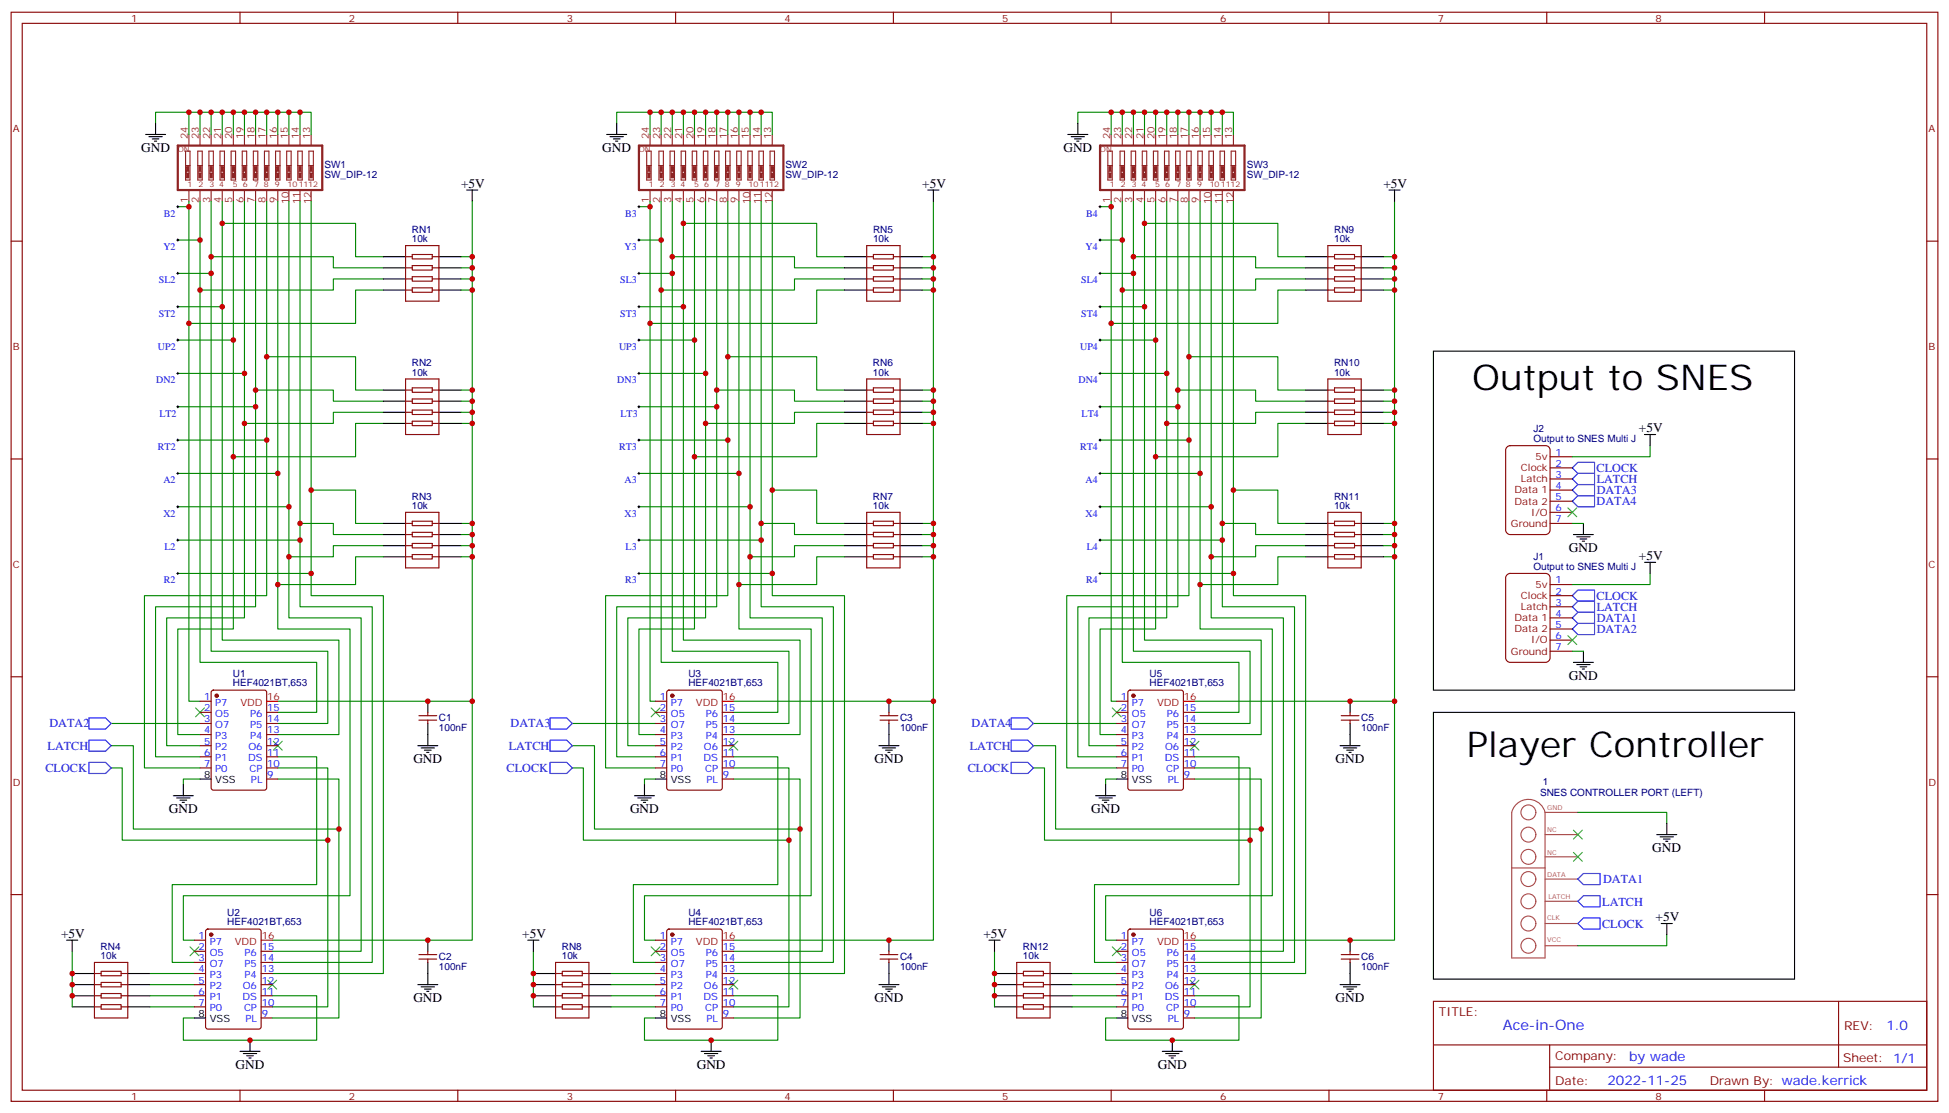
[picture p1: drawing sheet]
<svg xmlns="http://www.w3.org/2000/svg" width="619mm" height="353mm" viewBox="0 0 619 353" stroke-linecap="round" stroke-linejoin="round" font-family="sans-serif">
<defs><g id="words">
<g font-size="11.3">
<text x="467.4" y="123.8">Output to SNES</text>
<text x="465.7" y="240.2">Player Controller</text>
</g>
<text font-size="4.6" fill="#00f" x="477.2" y="326.9">Ace-in-One</text>
<g font-size="4.2">
<text x="44.8" y="48.3">GND</text>
<text x="191.2" y="48.3">GND</text>
<text x="337.6" y="48.3">GND</text>
<text x="146.4" y="59.6">+5V</text>
<text x="292.8" y="59.6">+5V</text>
<text x="439.2" y="59.6">+5V</text>
<text x="520.3" y="137.2">+5V</text>
<text x="498.1" y="175.3">GND</text>
<text x="520.3" y="177.8">+5V</text>
<text x="498.1" y="215.9">GND</text>
<text x="131.2" y="242.4">GND</text>
<text x="277.6" y="242.4">GND</text>
<text x="424" y="242.4">GND</text>
<text x="53.6" y="258.2">GND</text>
<text x="200" y="258.2">GND</text>
<text x="346.4" y="258.2">GND</text>
<text x="524.6" y="270.6">GND</text>
<text x="525.6" y="292.5">+5V</text>
<text x="19.4" y="297.7">+5V</text>
<text x="165.8" y="297.7">+5V</text>
<text x="312.2" y="297.7">+5V</text>
<text x="131.2" y="318.2">GND</text>
<text x="277.6" y="318.2">GND</text>
<text x="424" y="318.2">GND</text>
<text x="74.8" y="339.4">GND</text>
<text x="221.2" y="339.4">GND</text>
<text x="367.6" y="339.4">GND</text>
</g>
<g font-size="4.2" fill="#00f">
<text x="598.9" y="327.1">1.0</text>
<text x="517.3" y="336.7">by wade</text>
<text x="510.3" y="344.5">2022-11-25</text>
</g>
<g font-size="3.9" fill="#00f">
<text x="506.9" y="149.8">CLOCK</text>
<text x="506.9" y="153.4">LATCH</text>
<text x="506.9" y="160.3">DATA4</text>
<text x="506.9" y="156.8">DATA3</text>
<text x="506.9" y="190.4">CLOCK</text>
<text x="506.9" y="194">LATCH</text>
<text x="506.9" y="197.3">DATA1</text>
<text x="506.9" y="200.9">DATA2</text>
<text x="15.7" y="230.9">DATA2</text>
<text x="162.1" y="230.9">DATA3</text>
<text x="308.5" y="230.8">DATA4</text>
<text x="15.1" y="238">LATCH</text>
<text x="161.5" y="238">LATCH</text>
<text x="307.9" y="238">LATCH</text>
<text x="14.4" y="245">CLOCK</text>
<text x="160.8" y="245">CLOCK</text>
<text x="307.2" y="245">CLOCK</text>
<text x="509" y="280.4">DATA1</text>
<text x="508.7" y="287.5">LATCH</text>
<text x="508.7" y="294.5">CLOCK</text>
</g>
<g font-size="3.9" fill="#800">
<text x="456.8" y="322.4">TITLE:</text>
<text x="585.5" y="327.1">REV:</text>
<text x="493.8" y="336.6">Company:</text>
<text x="585.1" y="337.3">Sheet: 1/1</text>
<text x="493.8" y="344.3">Date:</text>
<text x="542.8" y="344.4">Drawn By: wade.kerrick</text>
</g>
<g font-size="3.2" fill="#800">
<text x="41.6" y="6.9">1</text>
<text x="110.8" y="6.9">2</text>
<text x="179.9" y="6.9">3</text>
<text x="249.1" y="6.9">4</text>
<text x="318.2" y="6.9">5</text>
<text x="387.3" y="6.9">6</text>
<text x="456.5" y="6.9">7</text>
<text x="525.6" y="6.9">8</text>
<text x="4.1" y="42">A</text>
<text x="612.2" y="42">A</text>
<text x="4.1" y="111.1">B</text>
<text x="612.2" y="111.1">B</text>
<text x="482.9" y="149.6">Clock</text>
<text x="487.5" y="146">5v</text>
<text x="482.8" y="153.1">Latch</text>
<text x="480.8" y="156.6">Data 1</text>
<text x="480.8" y="160.2">Data 2</text>
<text x="479.7" y="167.2">Ground</text>
<text x="486.1" y="163.7">I/O</text>
<text x="4.1" y="180.3">C</text>
<text x="612.2" y="180.3">C</text>
<text x="482.9" y="190.1">Clock</text>
<text x="487.5" y="186.6">5v</text>
<text x="480.8" y="197.2">Data 1</text>
<text x="482.8" y="193.7">Latch</text>
<text x="480.8" y="200.7">Data 2</text>
<text x="479.7" y="207.8">Ground</text>
<text x="486.1" y="204.3">I/O</text>
<text x="4.1" y="249.4">D</text>
<text x="612.2" y="249.4">D</text>
<text x="41.6" y="349.1">1</text>
<text x="110.8" y="349.1">2</text>
<text x="179.9" y="349.1">3</text>
<text x="249.1" y="349.1">4</text>
<text x="318.2" y="349.1">5</text>
<text x="387.3" y="349.1">6</text>
<text x="456.5" y="349.1">7</text>
<text x="525.6" y="349.1">8</text>
</g>
<g font-size="3.2" fill="#8d2323">
<text x="59.6" y="44.1" transform="rotate(-90 59.6 44.1)">24</text>
<text x="63.1" y="44.1" transform="rotate(-90 63.1 44.1)">23</text>
<text x="66.7" y="44.1" transform="rotate(-90 66.7 44.1)">22</text>
<text x="70.2" y="44.1" transform="rotate(-90 70.2 44.1)">21</text>
<text x="73.7" y="44.1" transform="rotate(-90 73.7 44.1)">20</text>
<text x="77.3" y="44.1" transform="rotate(-90 77.3 44.1)">19</text>
<text x="80.8" y="44.1" transform="rotate(-90 80.8 44.1)">18</text>
<text x="84.3" y="44.1" transform="rotate(-90 84.3 44.1)">17</text>
<text x="87.8" y="44.1" transform="rotate(-90 87.8 44.1)">16</text>
<text x="91.4" y="44.1" transform="rotate(-90 91.4 44.1)">15</text>
<text x="94.9" y="44.1" transform="rotate(-90 94.9 44.1)">14</text>
<text x="98.4" y="44.1" transform="rotate(-90 98.4 44.1)">13</text>
<text x="206" y="44.1" transform="rotate(-90 206 44.1)">24</text>
<text x="209.5" y="44.1" transform="rotate(-90 209.5 44.1)">23</text>
<text x="213.1" y="44.1" transform="rotate(-90 213.1 44.1)">22</text>
<text x="216.6" y="44.1" transform="rotate(-90 216.6 44.1)">21</text>
<text x="220.1" y="44.1" transform="rotate(-90 220.1 44.1)">20</text>
<text x="223.7" y="44.1" transform="rotate(-90 223.7 44.1)">19</text>
<text x="227.2" y="44.1" transform="rotate(-90 227.2 44.1)">18</text>
<text x="230.7" y="44.1" transform="rotate(-90 230.7 44.1)">17</text>
<text x="234.2" y="44.1" transform="rotate(-90 234.2 44.1)">16</text>
<text x="237.8" y="44.1" transform="rotate(-90 237.8 44.1)">15</text>
<text x="241.3" y="44.1" transform="rotate(-90 241.3 44.1)">14</text>
<text x="244.8" y="44.1" transform="rotate(-90 244.8 44.1)">13</text>
<text x="352.4" y="44.1" transform="rotate(-90 352.4 44.1)">24</text>
<text x="356" y="44.1" transform="rotate(-90 356 44.1)">23</text>
<text x="359.5" y="44.1" transform="rotate(-90 359.5 44.1)">22</text>
<text x="363" y="44.1" transform="rotate(-90 363 44.1)">21</text>
<text x="366.5" y="44.1" transform="rotate(-90 366.5 44.1)">20</text>
<text x="370.1" y="44.1" transform="rotate(-90 370.1 44.1)">19</text>
<text x="373.6" y="44.1" transform="rotate(-90 373.6 44.1)">18</text>
<text x="377.1" y="44.1" transform="rotate(-90 377.1 44.1)">17</text>
<text x="380.6" y="44.1" transform="rotate(-90 380.6 44.1)">16</text>
<text x="384.2" y="44.1" transform="rotate(-90 384.2 44.1)">15</text>
<text x="387.7" y="44.1" transform="rotate(-90 387.7 44.1)">14</text>
<text x="391.2" y="44.1" transform="rotate(-90 391.2 44.1)">13</text>
<text x="59.6" y="64.5" transform="rotate(-90 59.6 64.5)">1</text>
<text x="63.1" y="64.5" transform="rotate(-90 63.1 64.5)">2</text>
<text x="66.7" y="64.5" transform="rotate(-90 66.7 64.5)">3</text>
<text x="70.2" y="64.5" transform="rotate(-90 70.2 64.5)">4</text>
<text x="73.7" y="64.5" transform="rotate(-90 73.7 64.5)">5</text>
<text x="77.3" y="64.5" transform="rotate(-90 77.3 64.5)">6</text>
<text x="80.8" y="64.5" transform="rotate(-90 80.8 64.5)">7</text>
<text x="84.3" y="64.5" transform="rotate(-90 84.3 64.5)">8</text>
<text x="87.8" y="64.5" transform="rotate(-90 87.8 64.5)">9</text>
<text x="91.7" y="64.7" transform="rotate(-90 91.7 64.7)">10</text>
<text x="95.2" y="64.7" transform="rotate(-90 95.2 64.7)">11</text>
<text x="98.8" y="64.7" transform="rotate(-90 98.8 64.7)">12</text>
<text x="206" y="64.5" transform="rotate(-90 206 64.5)">1</text>
<text x="209.5" y="64.5" transform="rotate(-90 209.5 64.5)">2</text>
<text x="213.1" y="64.5" transform="rotate(-90 213.1 64.5)">3</text>
<text x="216.6" y="64.5" transform="rotate(-90 216.6 64.5)">4</text>
<text x="220.1" y="64.5" transform="rotate(-90 220.1 64.5)">5</text>
<text x="223.7" y="64.5" transform="rotate(-90 223.7 64.5)">6</text>
<text x="227.2" y="64.5" transform="rotate(-90 227.2 64.5)">7</text>
<text x="230.7" y="64.5" transform="rotate(-90 230.7 64.5)">8</text>
<text x="234.2" y="64.5" transform="rotate(-90 234.2 64.5)">9</text>
<text x="238.1" y="64.7" transform="rotate(-90 238.1 64.7)">10</text>
<text x="241.7" y="64.7" transform="rotate(-90 241.7 64.7)">11</text>
<text x="245.2" y="64.7" transform="rotate(-90 245.2 64.7)">12</text>
<text x="352.4" y="64.5" transform="rotate(-90 352.4 64.5)">1</text>
<text x="356" y="64.5" transform="rotate(-90 356 64.5)">2</text>
<text x="359.5" y="64.5" transform="rotate(-90 359.5 64.5)">3</text>
<text x="363" y="64.5" transform="rotate(-90 363 64.5)">4</text>
<text x="366.5" y="64.5" transform="rotate(-90 366.5 64.5)">5</text>
<text x="370.1" y="64.5" transform="rotate(-90 370.1 64.5)">6</text>
<text x="373.6" y="64.5" transform="rotate(-90 373.6 64.5)">7</text>
<text x="377.1" y="64.5" transform="rotate(-90 377.1 64.5)">8</text>
<text x="380.6" y="64.5" transform="rotate(-90 380.6 64.5)">9</text>
<text x="384.5" y="64.7" transform="rotate(-90 384.5 64.7)">10</text>
<text x="388.1" y="64.7" transform="rotate(-90 388.1 64.7)">11</text>
<text x="391.6" y="64.7" transform="rotate(-90 391.6 64.7)">12</text>
</g>
<g font-size="3.2" fill="#000080">
<text x="103" y="53.4">SW1</text>
<text x="249.4" y="53.4">SW2</text>
<text x="395.8" y="53.4">SW3</text>
<text x="103" y="56.4">SW_DIP-12</text>
<text x="249.4" y="56.4">SW_DIP-12</text>
<text x="395.8" y="56.4">SW_DIP-12</text>
<text x="130.8" y="76.9">10k</text>
<text x="130.8" y="74">RN1</text>
<text x="277.2" y="76.9">10k</text>
<text x="277.2" y="74">RN5</text>
<text x="423.6" y="76.9">10k</text>
<text x="423.6" y="74">RN9</text>
<text x="130.7" y="119.2">10k</text>
<text x="130.7" y="116.3">RN2</text>
<text x="277.1" y="119.2">10k</text>
<text x="277.1" y="116.3">RN6</text>
<text x="423.5" y="119.2">10k</text>
<text x="423.5" y="116.3">RN10</text>
<text x="486.8" y="137.1">J2</text>
<text x="486.8" y="140.2">Output to SNES Multi J</text>
<text x="130.7" y="161.6">10k</text>
<text x="130.7" y="158.6">RN3</text>
<text x="277.1" y="161.6">10k</text>
<text x="277.1" y="158.6">RN7</text>
<text x="423.5" y="161.6">10k</text>
<text x="423.5" y="158.6">RN11</text>
<text x="486.8" y="177.6">J1</text>
<text x="486.8" y="180.8">Output to SNES Multi J</text>
<text x="73.9" y="215">U1</text>
<text x="218.6" y="215">U3</text>
<text x="365" y="215">U5</text>
<text x="73.9" y="217.9">HEF4021BT,653</text>
<text x="218.6" y="217.9">HEF4021BT,653</text>
<text x="365" y="217.9">HEF4021BT,653</text>
<text x="139.3" y="232.1">100nF</text>
<text x="139.3" y="229">C1</text>
<text x="285.7" y="232.1">100nF</text>
<text x="285.7" y="229">C3</text>
<text x="432.1" y="232.1">100nF</text>
<text x="432.1" y="229">C5</text>
<text x="489.9" y="249.3">1</text>
<text x="488.9" y="252.7">SNES CONTROLLER PORT (LEFT)</text>
<text x="72.2" y="293.7">HEF4021BT,653</text>
<text x="72.2" y="290.8">U2</text>
<text x="218.6" y="293.7">HEF4021BT,653</text>
<text x="218.6" y="290.8">U4</text>
<text x="365" y="293.7">HEF4021BT,653</text>
<text x="365" y="290.8">U6</text>
<text x="32" y="304.4">10k</text>
<text x="32" y="301.5">RN4</text>
<text x="139.4" y="304.8">C2</text>
<text x="178.4" y="304.4">10k</text>
<text x="178.4" y="301.5">RN8</text>
<text x="285.7" y="304.8">C4</text>
<text x="324.8" y="304.4">10k</text>
<text x="324.8" y="301.5">RN12</text>
<text x="432.1" y="304.8">C6</text>
<text x="139.3" y="308">100nF</text>
<text x="285.7" y="308">100nF</text>
<text x="432.1" y="308">100nF</text>
</g>
<g font-size="3.2" fill="#00f">
<text x="52.1" y="68.7">B2</text>
<text x="198.5" y="68.7">B3</text>
<text x="344.9" y="68.7">B4</text>
<text x="51.9" y="79.3">Y2</text>
<text x="198.3" y="79.3">Y3</text>
<text x="344.7" y="79.3">Y4</text>
<text x="50.5" y="89.9">SL2</text>
<text x="196.9" y="89.9">SL3</text>
<text x="343.3" y="89.9">SL4</text>
<text x="50.5" y="100.5">ST2</text>
<text x="196.9" y="100.5">ST3</text>
<text x="343.3" y="100.5">ST4</text>
<text x="50.1" y="111.1">UP2</text>
<text x="196.5" y="111.1">UP3</text>
<text x="342.9" y="111.1">UP4</text>
<text x="49.6" y="121.6">DN2</text>
<text x="196" y="121.6">DN3</text>
<text x="342.4" y="121.6">DN4</text>
<text x="50.6" y="132.2">LT2</text>
<text x="197" y="132.2">LT3</text>
<text x="343.4" y="132.2">LT4</text>
<text x="50.1" y="142.8">RT2</text>
<text x="196.5" y="142.8">RT3</text>
<text x="342.9" y="142.8">RT4</text>
<text x="493.9" y="144.6">1</text>
<text x="493.9" y="148.2">2</text>
<text x="51.9" y="153.4">A2</text>
<text x="198.3" y="153.4">A3</text>
<text x="344.7" y="153.4">A4</text>
<text x="493.9" y="151.7">3</text>
<text x="493.9" y="155.2">4</text>
<text x="493.9" y="158.7">5</text>
<text x="51.9" y="164">X2</text>
<text x="198.3" y="164">X3</text>
<text x="344.7" y="164">X4</text>
<text x="493.9" y="165.8">7</text>
<text x="493.9" y="162.3">6</text>
<text x="52.2" y="174.6">L2</text>
<text x="198.6" y="174.6">L3</text>
<text x="345" y="174.6">L4</text>
<text x="52.1" y="185.1">R2</text>
<text x="198.5" y="185.1">R3</text>
<text x="344.9" y="185.1">R4</text>
<text x="493.9" y="185.2">1</text>
<text x="493.9" y="188.7">2</text>
<text x="493.9" y="192.3">3</text>
<text x="493.9" y="195.8">4</text>
<text x="493.9" y="199.3">5</text>
<text x="493.9" y="202.8">6</text>
<text x="493.9" y="206.4">7</text>
<text x="64.8" y="222.2">1</text>
<text x="64.8" y="225.8">2</text>
<text x="68.3" y="224">P7</text>
<text x="68.3" y="227.5">O5</text>
<text x="79.4" y="227.5">P6</text>
<text x="84.8" y="225.8">15</text>
<text x="209.5" y="222.2">1</text>
<text x="209.5" y="225.8">2</text>
<text x="213" y="224">P7</text>
<text x="213" y="227.5">O5</text>
<text x="224.1" y="227.5">P6</text>
<text x="229.5" y="225.8">15</text>
<text x="355.9" y="222.2">1</text>
<text x="355.9" y="225.8">2</text>
<text x="359.4" y="224">P7</text>
<text x="359.4" y="227.5">O5</text>
<text x="370.5" y="227.5">P6</text>
<text x="375.9" y="225.8">15</text>
<text x="64.8" y="229.3">3</text>
<text x="64.8" y="232.8">4</text>
<text x="68.3" y="231.1">O7</text>
<text x="79.4" y="231.1">P5</text>
<text x="84.8" y="232.8">13</text>
<text x="84.8" y="229.3">14</text>
<text x="209.5" y="229.3">3</text>
<text x="209.5" y="232.8">4</text>
<text x="213" y="231.1">O7</text>
<text x="224.1" y="231.1">P5</text>
<text x="229.5" y="232.8">13</text>
<text x="229.5" y="229.3">14</text>
<text x="355.9" y="229.3">3</text>
<text x="355.9" y="232.8">4</text>
<text x="359.4" y="231.1">O7</text>
<text x="370.5" y="231.1">P5</text>
<text x="375.9" y="232.8">13</text>
<text x="375.9" y="229.3">14</text>
<text x="64.8" y="236.4">5</text>
<text x="64.8" y="239.9">6</text>
<text x="68.3" y="234.6">P3</text>
<text x="68.3" y="238.1">P2</text>
<text x="78.8" y="238.1">O6</text>
<text x="79.4" y="234.6">P4</text>
<text x="84.8" y="239.9">11</text>
<text x="84.8" y="236.4">12</text>
<text x="209.5" y="236.4">5</text>
<text x="209.5" y="239.9">6</text>
<text x="213" y="234.6">P3</text>
<text x="213" y="238.1">P2</text>
<text x="223.5" y="238.1">O6</text>
<text x="224.1" y="234.6">P4</text>
<text x="229.5" y="239.9">11</text>
<text x="229.5" y="236.4">12</text>
<text x="355.9" y="236.4">5</text>
<text x="355.9" y="239.9">6</text>
<text x="359.4" y="234.6">P3</text>
<text x="359.4" y="238.1">P2</text>
<text x="369.9" y="238.1">O6</text>
<text x="370.5" y="234.6">P4</text>
<text x="375.9" y="239.9">11</text>
<text x="375.9" y="236.4">12</text>
<text x="64.8" y="243.4">7</text>
<text x="68.3" y="241.7">P1</text>
<text x="68.3" y="245.2">P0</text>
<text x="78.7" y="241.7">DS</text>
<text x="79.2" y="245.2">CP</text>
<text x="84.8" y="243.4">10</text>
<text x="209.5" y="243.4">7</text>
<text x="213" y="241.7">P1</text>
<text x="213" y="245.2">P0</text>
<text x="223.4" y="241.7">DS</text>
<text x="223.9" y="245.2">CP</text>
<text x="229.5" y="243.4">10</text>
<text x="355.9" y="243.4">7</text>
<text x="359.4" y="241.7">P1</text>
<text x="359.4" y="245.2">P0</text>
<text x="369.8" y="241.7">DS</text>
<text x="370.3" y="245.2">CP</text>
<text x="375.9" y="243.4">10</text>
<text x="79.7" y="248.7">PL</text>
<text x="84.8" y="246.9">9</text>
<text x="224.3" y="248.7">PL</text>
<text x="229.5" y="246.9">9</text>
<text x="370.7" y="248.7">PL</text>
<text x="375.9" y="246.9">9</text>
<text x="63.1" y="298.1">1</text>
<text x="66.6" y="299.9">P7</text>
<text x="209.5" y="298.1">1</text>
<text x="213" y="299.9">P7</text>
<text x="355.9" y="298.1">1</text>
<text x="359.4" y="299.9">P7</text>
<text x="63.1" y="301.6">2</text>
<text x="63.1" y="305.2">3</text>
<text x="66.6" y="303.4">O5</text>
<text x="77.7" y="303.4">P6</text>
<text x="83.1" y="305.2">14</text>
<text x="83.1" y="301.6">15</text>
<text x="209.5" y="301.6">2</text>
<text x="209.5" y="305.2">3</text>
<text x="213" y="303.4">O5</text>
<text x="224.1" y="303.4">P6</text>
<text x="229.5" y="305.2">14</text>
<text x="229.5" y="301.6">15</text>
<text x="355.9" y="301.6">2</text>
<text x="355.9" y="305.2">3</text>
<text x="359.4" y="303.4">O5</text>
<text x="370.5" y="303.4">P6</text>
<text x="375.9" y="305.2">14</text>
<text x="375.9" y="301.6">15</text>
<text x="63.1" y="308.7">4</text>
<text x="66.6" y="306.9">O7</text>
<text x="66.6" y="310.4">P3</text>
<text x="77.7" y="310.4">P4</text>
<text x="77.7" y="306.9">P5</text>
<text x="83.1" y="308.7">13</text>
<text x="209.5" y="308.7">4</text>
<text x="213" y="306.9">O7</text>
<text x="213" y="310.4">P3</text>
<text x="224.1" y="310.4">P4</text>
<text x="224.1" y="306.9">P5</text>
<text x="229.5" y="308.7">13</text>
<text x="355.9" y="308.7">4</text>
<text x="359.4" y="306.9">O7</text>
<text x="359.4" y="310.4">P3</text>
<text x="370.5" y="310.4">P4</text>
<text x="370.5" y="306.9">P5</text>
<text x="375.9" y="308.7">13</text>
<text x="63.1" y="312.2">5</text>
<text x="63.1" y="315.7">6</text>
<text x="66.6" y="314">P2</text>
<text x="66.6" y="317.5">P1</text>
<text x="77" y="317.5">DS</text>
<text x="77.1" y="314">O6</text>
<text x="83.1" y="315.7">11</text>
<text x="83.1" y="312.2">12</text>
<text x="209.5" y="312.2">5</text>
<text x="209.5" y="315.7">6</text>
<text x="213" y="314">P2</text>
<text x="213" y="317.5">P1</text>
<text x="223.4" y="317.5">DS</text>
<text x="223.5" y="314">O6</text>
<text x="229.5" y="315.7">11</text>
<text x="229.5" y="312.2">12</text>
<text x="355.9" y="312.2">5</text>
<text x="355.9" y="315.7">6</text>
<text x="359.4" y="314">P2</text>
<text x="359.4" y="317.5">P1</text>
<text x="369.8" y="317.5">DS</text>
<text x="369.9" y="314">O6</text>
<text x="375.9" y="315.7">11</text>
<text x="375.9" y="312.2">12</text>
<text x="63.1" y="319.3">7</text>
<text x="66.6" y="321">P0</text>
<text x="77.5" y="321">CP</text>
<text x="83.1" y="322.8">9</text>
<text x="83.1" y="319.3">10</text>
<text x="209.5" y="319.3">7</text>
<text x="213" y="321">P0</text>
<text x="223.9" y="321">CP</text>
<text x="229.5" y="322.8">9</text>
<text x="229.5" y="319.3">10</text>
<text x="355.9" y="319.3">7</text>
<text x="359.4" y="321">P0</text>
<text x="370.3" y="321">CP</text>
<text x="375.9" y="322.8">9</text>
<text x="375.9" y="319.3">10</text>
<text x="77.9" y="324.6">PL</text>
<text x="224.3" y="324.6">PL</text>
<text x="370.7" y="324.6">PL</text>
</g>
<g font-size="3.2" fill="#f00">
<text x="76.3" y="224">VDD</text>
<text x="84.8" y="222.2">16</text>
<text x="220.9" y="224">VDD</text>
<text x="229.5" y="222.2">16</text>
<text x="367.3" y="224">VDD</text>
<text x="375.9" y="222.2">16</text>
<text x="74.5" y="299.9">VDD</text>
<text x="83.1" y="298.1">16</text>
<text x="220.9" y="299.9">VDD</text>
<text x="229.5" y="298.1">16</text>
<text x="367.3" y="299.9">VDD</text>
<text x="375.9" y="298.1">16</text>
</g>
<g font-size="3.2">
<text x="64.8" y="246.9">8</text>
<text x="68.3" y="248.7">VSS</text>
<text x="209.5" y="246.9">8</text>
<text x="213" y="248.7">VSS</text>
<text x="355.9" y="246.9">8</text>
<text x="359.4" y="248.7">VSS</text>
<text x="63.1" y="322.8">8</text>
<text x="209.5" y="322.8">8</text>
<text x="355.9" y="322.8">8</text>
<text x="66.6" y="324.6">VSS</text>
<text x="213" y="324.6">VSS</text>
<text x="359.4" y="324.6">VSS</text>
</g>
<g font-size="2.5" fill="#8d2323">
<text x="56.4" y="48.4">ON</text>
<text x="202.8" y="48.4">ON</text>
<text x="349.2" y="48.4">ON</text>
<text x="59.6" y="59.3">1</text>
<text x="63" y="59.3">2</text>
<text x="66.6" y="59.3">3</text>
<text x="69.6" y="59.3">4</text>
<text x="74" y="59.3">5</text>
<text x="77.1" y="59.3">6</text>
<text x="80.7" y="59.3">7</text>
<text x="83.7" y="59.3">8</text>
<text x="87.2" y="59.3">9</text>
<text x="91.3" y="59.3">101112</text>
<text x="206" y="59.3">1</text>
<text x="209.4" y="59.3">2</text>
<text x="213" y="59.3">3</text>
<text x="216" y="59.3">4</text>
<text x="220.4" y="59.3">5</text>
<text x="223.5" y="59.3">6</text>
<text x="227.1" y="59.3">7</text>
<text x="230.1" y="59.3">8</text>
<text x="233.6" y="59.3">9</text>
<text x="237.7" y="59.3">101112</text>
<text x="352.4" y="59.3">1</text>
<text x="355.8" y="59.3">2</text>
<text x="359.4" y="59.3">3</text>
<text x="362.4" y="59.3">4</text>
<text x="366.8" y="59.3">5</text>
<text x="369.9" y="59.3">6</text>
<text x="373.5" y="59.3">7</text>
<text x="376.5" y="59.3">8</text>
<text x="380.1" y="59.3">9</text>
<text x="384.1" y="59.3">101112</text>
</g>
<g font-size="2.1" fill="#a54b4b">
<text x="491.2" y="257.2">GND</text>
<text x="491.2" y="264.2">NC</text>
<text x="491.2" y="271.3">NC</text>
<text x="491.2" y="278.3">DATA</text>
<text x="491.6" y="285.4">LATCH</text>
<text x="491.2" y="292.1">CLK</text>
<text x="491.2" y="299.2">VCC</text>
</g>
</g></defs>
<g fill="none" stroke="#870000" stroke-width=".35">
<path d="M3.5 3.9h611.7v345.7h-611.7zM7.1 7.4h604.6v338.7h-604.6zM76.2 3.9v3.5M145.3 3.9v3.5M214.5 3.9v3.5M283.6 3.9v3.5M352.8 3.9v3.5M421.9 3.9v3.5M491.1 3.9v3.5M560.2 3.9v3.5M3.5 76.6h3.6M128.8 78h10.5v17.6h-10.5z"/>
<path d="M275.2 78h10.6v17.6h-10.6zM421.6 78h10.6v17.6h-10.6zM611.7 76.6h3.5M128.8 92.1h2.1M128.8 81.5h2.1M128.8 88.5h2.1M128.8 85h2.1M130.9 80.8h6.3v1.4h-6.3zM130.9 84.3h6.3v1.4h-6.3zM130.9 87.8h6.3v1.5h-6.3zM130.9 91.4h6.3v1.4h-6.3zM137.2 92.1h2.1"/>
<path d="M137.2 81.5h2.1M137.2 88.5h2.1M137.2 85h2.1M275.2 92.1h2.1M275.2 81.5h2.1M275.2 88.5h2.1M275.2 85h2.1M277.3 80.8h6.3v1.4h-6.3zM277.3 84.3h6.3v1.4h-6.3zM277.3 87.8h6.3v1.5h-6.3zM277.3 91.4h6.3v1.4h-6.3zM283.6 92.1h2.2"/>
<path d="M283.6 81.5h2.2M283.6 88.5h2.2M283.6 85h2.2M421.6 92.1h2.1M421.6 81.5h2.1M421.6 88.5h2.1M421.6 85h2.1M423.7 80.8h6.3v1.4h-6.3zM423.7 84.3h6.3v1.4h-6.3zM423.7 87.8h6.3v1.5h-6.3zM423.7 91.4h6.3v1.4h-6.3zM430 92.1h2.2"/>
<path d="M430 81.5h2.2M430 88.5h2.2M430 85h2.2M128.8 120.3h10.5v17.6h-10.5zM128.8 134.4h2.1M128.8 123.8h2.1M128.8 130.9h2.1M128.8 127.4h2.1M130.9 123.1h6.3v1.4h-6.3zM130.9 126.6h6.3v1.5h-6.3zM130.9 130.2h6.3v1.4h-6.3zM130.9 133.7h6.3v1.4h-6.3z"/>
<path d="M137.2 134.4h2.1M137.2 123.8h2.1M137.2 130.9h2.1M137.2 127.4h2.1M275.2 134.4h2.1M275.2 123.8h2.1M275.2 130.9h2.1M275.2 120.3h10.6v17.6h-10.6zM275.2 127.4h2.1M277.3 123.1h6.3v1.4h-6.3zM277.3 126.6h6.3v1.5h-6.3zM277.3 130.2h6.3v1.4h-6.3z"/>
<path d="M277.3 133.7h6.3v1.4h-6.3zM283.6 134.4h2.2M283.6 123.8h2.2M283.6 130.9h2.2M283.6 127.4h2.2M421.6 134.4h2.1M421.6 123.8h2.1M421.6 130.9h2.1M421.6 120.3h10.6v17.6h-10.6zM421.6 127.4h2.1M423.7 123.1h6.3v1.4h-6.3zM423.7 126.6h6.3v1.5h-6.3z"/>
<path d="M423.7 130.2h6.3v1.4h-6.3zM423.7 133.7h6.3v1.4h-6.3zM430 134.4h2.2M430 123.8h2.2M430 130.9h2.2M430 127.4h2.2M3.5 145.7h3.6M478.3 142l1.1-.5h11.3a1.41 1.41 0 0 1 1.4 1.4v25.4a1.51 1.51 0 0 1-1.4 1.4h-11.3a1.51 1.51 0 0 1-1.4-1.4v-25.4zM492.1 145h7.1M492.1 148.5h7.1M492.1 152h7.1M492.1 155.6h7.1"/>
<path d="M492.1 159.1h7.1M611.7 145.7h3.5M128.8 166.2h2.1M128.8 162.6h10.5v17.7h-10.5zM128.8 176.7h2.1M128.8 173.2h2.1M128.8 169.7h2.1M130.9 165.5h6.3v1.4h-6.3zM130.9 169h6.3v1.4h-6.3zM130.9 172.5h6.3v1.4h-6.3zM130.9 176h6.3v1.4h-6.3zM137.2 166.2h2.1"/>
<path d="M137.2 176.7h2.1M137.2 173.2h2.1M137.2 169.7h2.1M275.2 166.2h2.1M275.2 162.6h10.6v17.7h-10.6zM275.2 176.7h2.1M275.2 173.2h2.1M275.2 169.7h2.1M277.3 165.5h6.3v1.4h-6.3zM277.3 169h6.3v1.4h-6.3zM277.3 172.5h6.3v1.4h-6.3zM277.3 176h6.3v1.4h-6.3z"/>
<path d="M283.6 166.2h2.2M283.6 176.7h2.2M283.6 173.2h2.2M283.6 169.7h2.2M421.6 166.2h2.1M421.6 162.6h10.6v17.7h-10.6zM421.6 176.7h2.1M421.6 173.2h2.1M421.6 169.7h2.1M423.7 165.5h6.3v1.4h-6.3zM423.7 169h6.3v1.4h-6.3zM423.7 172.5h6.3v1.4h-6.3z"/>
<path d="M423.7 176h6.3v1.4h-6.3zM430 166.2h2.2M430 176.7h2.2M430 173.2h2.2M430 169.7h2.2M492.1 166.2h7.1M492.1 162.6h7.1M478.3 182.6l1.1-.6h11.3a1.41 1.41 0 0 1 1.4 1.4v25.4a1.51 1.51 0 0 1-1.4 1.5h-11.3a1.51 1.51 0 0 1-1.4-1.5v-25.4zM492.1 185.6h7.1M492.1 189.1h7.1M492.1 192.6h7.1M492.1 196.1h7.1"/>
<path d="M492.1 199.7h7.1M3.5 214.8h3.6M67.3 219.3l.4-.2h16.3l.6 .4 .1 30.6-.5 .7h-16.5l-.6-.4-.1-30.6zM211.9 219.3l.5-.2h16.2l.7 .4v30.6l-.5 .7h-16.4l-.7-.4v-30.6zM358.3 219.3l.5-.2h16.2l.7 .4v30.6l-.5 .7h-16.4l-.7-.4v-30.6zM492.1 206.7h7.1M492.1 203.2h7.1M611.7 214.8h3.5M63.5 222.6h3.5M63.5 226.1h3.5M63.5 229.7h3.5M63.5 233.2h3.5"/>
<path d="M63.5 236.7h3.5M84.7 226.1h3.5M84.7 229.7h3.5M84.7 233.2h3.5M84.7 236.7h3.5M133 228.6h5.6M133 227.2h5.6M135.8 226.1v1.1M135.8 228.6v1.1M208.1 222.6h3.6M208.1 226.1h3.6M208.1 229.7h3.6"/>
<path d="M208.1 233.2h3.6M208.1 236.7h3.6M229.3 226.1h3.5M229.3 229.7h3.5M229.3 233.2h3.5M229.3 236.7h3.5M279.4 228.6h5.6M279.4 227.2h5.6M282.2 226.1v1.1M282.2 228.6v1.1M354.5 222.6h3.6M354.5 226.1h3.6"/>
<path d="M354.5 229.7h3.6M354.5 233.2h3.6M354.5 236.7h3.6M375.7 226.1h3.5M375.7 229.7h3.5M375.7 233.2h3.5M375.7 236.7h3.5M425.8 228.6h5.6M425.8 227.2h5.6M428.6 226.1v1.1M428.6 228.6v1.1M63.5 240.2h3.5"/>
<path d="M63.5 243.8h3.5M84.7 240.2h3.5M84.7 243.8h3.5M84.7 247.3h3.5M208.1 240.2h3.6M208.1 243.8h3.6M229.3 240.2h3.5M229.3 243.8h3.5M229.3 247.3h3.5M354.5 240.2h3.6M354.5 243.8h3.6M375.7 240.2h3.5"/>
<path d="M375.7 243.8h3.5M375.7 247.3h3.5M3.5 284h3.6M61.7 298.4h3.6M65.5 295.1l.5-.2h16.2l.6 .5 .1 30.6-.5 .6-16.4 .1-.7-.5v-30.6zM208.1 298.4h3.6M211.9 295.1l.5-.2h16.2l.7 .5v30.6l-.5 .6-16.4 .1-.7-.5v-30.6zM354.5 298.4h3.6M358.3 295.1l.5-.2h16.2l.7 .5v30.6l-.5 .6-16.4 .1-.7-.5v-30.6zM611.7 284h3.5M30 309h2.1M30 305.5h10.6v17.6h-10.6z"/>
<path d="M30 319.6h2.1M30 312.6h2.1M30 316.1h2.1M32.1 318.9h6.4v1.4h-6.4zM32.1 315.4h6.4v1.4h-6.4zM32.1 311.9h6.4v1.4h-6.4zM32.1 308.3h6.4v1.4h-6.4zM38.5 309h2.1M38.5 319.6h2.1M38.5 312.6h2.1M38.5 316.1h2.1M61.7 309h3.6"/>
<path d="M61.7 319.6h3.6M61.7 312.6h3.6M61.7 316.1h3.6M61.7 305.5h3.6M61.7 302h3.6M82.9 309h3.5M82.9 319.6h3.5M82.9 312.6h3.5M82.9 316.1h3.5M82.9 305.5h3.5M82.9 302h3.5M133 304.4h5.6"/>
<path d="M133 303h5.6M135.8 302v1M135.8 304.4v1.1M176.4 309h2.1M176.4 319.6h2.1M176.4 312.6h2.1M176.4 305.5h10.6v17.6h-10.6zM176.4 316.1h2.1M178.5 318.9h6.4v1.4h-6.4zM178.5 315.4h6.4v1.4h-6.4zM178.5 311.9h6.4v1.4h-6.4zM178.5 308.3h6.4v1.4h-6.4z"/>
<path d="M184.9 309h2.1M184.9 319.6h2.1M184.9 312.6h2.1M184.9 316.1h2.1M208.1 309h3.6M208.1 319.6h3.6M208.1 312.6h3.6M208.1 316.1h3.6M208.1 305.5h3.6M208.1 302h3.6M229.3 309h3.5M229.3 319.6h3.5"/>
<path d="M229.3 312.6h3.5M229.3 316.1h3.5M229.3 305.5h3.5M229.3 302h3.5M279.4 304.4h5.6M279.4 303h5.6M282.2 302v1M282.2 304.4v1.1M322.8 309h2.1M322.8 319.6h2.1M322.8 312.6h2.1M322.8 305.5h10.6v17.6h-10.6z"/>
<path d="M322.8 316.1h2.1M324.9 318.9h6.4v1.4h-6.4zM324.9 315.4h6.4v1.4h-6.4zM324.9 311.9h6.4v1.4h-6.4zM324.9 308.3h6.4v1.4h-6.4zM331.3 309h2.1M331.3 319.6h2.1M331.3 312.6h2.1M331.3 316.1h2.1M354.5 309h3.6M354.5 319.6h3.6M354.5 312.6h3.6"/>
<path d="M354.5 316.1h3.6M354.5 305.5h3.6M354.5 302h3.6M375.7 309h3.5M375.7 319.6h3.5M375.7 312.6h3.5M375.7 316.1h3.5M375.7 305.5h3.5M375.7 302h3.5M425.8 304.4h5.6M425.8 303h5.6M428.6 302v1"/>
<path d="M428.6 304.4v1.1M455.1 317.9h156.6v28.2h-156.6zM583.7 317.9v20.9M82.9 323.1h3.5M229.3 323.1h3.5M375.7 323.1h3.5M455.1 331.7h156.5M492 338.8h119.6M492 331.7v14.1M76.2 346.1v3.5M145.3 346.1v3.5M214.5 346.1v3.5"/>
<path d="M283.6 346.1v3.5M352.8 346.1v3.5M421.9 346.1v3.5M491.1 346.1v3.5M560.2 346.1v3.5"/>
</g>
<g fill="none" stroke="#a64a4a" stroke-width=".35">
<path d="M481.1 255.6a5.5 5.5 0 0 1 9.4 2.3v46.2h-10.6v-46.2zM490.5 257.9h10.4M479.9 275.5h10.6M490.5 264.9h10.4M490.5 272h10.4M490.5 279h10.4M490.5 286.1h10.4M490.5 293.2h10.4M487.6 300.2a2.37 2.37 0 0 0-3.4-2.1 2.37 2.37 0 0 0-.4 4 2.37 2.37 0 0 0 3.7-1.3l.1-.6M490.5 300.2h10.4"/>
<circle cx="485.2" cy="257.9" r="2.37"/>
<circle cx="485.2" cy="264.9" r="2.37"/>
<circle cx="485.2" cy="272" r="2.37"/>
<circle cx="485.2" cy="279" r="2.37"/>
<circle cx="485.2" cy="293.2" r="2.37"/>
<circle cx="485.2" cy="286.1" r="2.37"/>
</g>
<g fill="none" stroke="#008700" stroke-width=".35">
<path d="M49.4 39.2v-3.6h49.4v7.1M60 35.6v7.1M63.5 35.6v7.1M67 35.6v7.1M70.6 35.6v7.1M74.1 35.6v7.1M77.6 35.6v7.1M81.1 35.6v7.1M84.7 35.6v7.1M88.2 35.6v7.1M91.7 35.6v7.1M95.2 35.6v7.1"/>
<path d="M195.8 39.2v-3.6h49.4v7.1M206.4 35.6v7.1M209.9 35.6v7.1M213.4 35.6v7.1M217 35.6v7.1M220.5 35.6v7.1M224 35.6v7.1M227.5 35.6v7.1M231.1 35.6v7.1M234.6 35.6v7.1M238.1 35.6v7.1M241.7 35.6v7.1"/>
<path d="M342.2 39.2v-3.6h49.4v7.1M352.8 35.6v7.1M356.3 35.6v7.1M359.8 35.6v7.1M363.4 35.6v7.1M366.9 35.6v7.1M370.4 35.6v7.1M373.9 35.6v7.1M377.5 35.6v7.1M381 35.6v7.1M384.5 35.6v7.1M388.1 35.6v7.1"/>
<path d="M56.4 65.6h3.6M56.4 76.2h7.1M60 63.9v158.7h3.5M63.5 63.9v146.4h37v15.8h-12.3M67 63.9v142.8h37.1v23h-15.9M70.6 70.9h42.3v10.6h8.8M70.6 63.9v139.3h37v30h-19.4M74.1 63.9v135.8h-17.7v33.5h7.1M77.6 63.9v132.2h-24.7v40.6h10.6M81.1 63.9v128.7h-31.7v47.6h14.1M84.7 63.9v125.2h-38.8v54.7h17.6M88.2 63.9v135.8h22.9v84.6h-52.9v14.1h3.5"/>
<path d="M91.7 63.9v132.2h23v105.9h-28.3M95.2 63.9v128.7h23v112.9h-31.8M98.8 63.9v125.2h22.9v119.9h-35.3M149.9 63.9v234.5h-63.5M202.8 65.6h3.6M202.8 76.2h7.1M206.4 63.9v158.7h1.7M209.9 63.9v146.4h37v15.8h-14.1M213.4 63.9v142.8h37.1v23h-17.7M217 70.9h42.3v10.6h8.8M217 63.9v139.3h37v30h-21.2M220.5 63.9v135.8h-17.7v33.5h5.3"/>
<path d="M224 63.9v132.2h-24.7v40.6h8.8M227.5 63.9v128.7h-31.7v47.6h12.3M231.1 63.9v125.2h-38.8v54.7h15.8M234.6 63.9v135.8h22.9v84.6h-52.9v14.1h3.5M238.1 63.9v132.2h23v105.9h-28.3M241.7 63.9v128.7h22.9v112.9h-31.8M245.2 63.9v125.2h22.9v119.9h-35.3M296.3 63.9v234.5h-63.5M349.2 65.6h3.6M349.2 76.2h7.1M352.8 63.9v158.7h1.7M356.3 63.9v146.4h37v15.8h-14.1"/>
<path d="M359.8 63.9v142.8h37.1v23h-17.7M363.4 70.9h42.3v10.6h8.8M363.4 63.9v139.3h37v30h-21.2M366.9 63.9v135.8h-17.7v33.5h5.3M370.4 63.9v132.2h-24.7v40.6h8.8M373.9 63.9v128.7h-31.7v47.6h12.3M377.5 63.9v125.2h-38.8v54.7h15.8M381 63.9v135.8h22.9v84.6h-52.9v14.1h3.5M384.5 63.9v132.2h23v105.9h-28.3M388.1 63.9v128.7h22.9v112.9h-31.8M391.6 63.9v125.2h22.9v119.9h-35.3M442.7 63.9v234.5h-63.5"/>
<path d="M56.4 86.8h10.6M56.4 97.4h14.2M67 81.5h38.8v3.5h15.9M121.7 88.5h-15.9v3.6h-42.3M121.7 92.1h-8.8v10.6h-52.9M146.4 81.5h3.5M146.4 92.1h3.5M146.4 85h3.5M146.4 88.5h3.5M202.8 86.8h10.6M202.8 97.4h14.2M213.4 81.5h38.8v3.5h15.9"/>
<path d="M268.1 88.5h-15.9v3.6h-42.3M268.1 92.1h-8.8v10.6h-52.9M292.8 81.5h3.5M292.8 92.1h3.5M292.8 85h3.5M292.8 88.5h3.5M349.2 86.8h10.6M349.2 97.4h14.2M359.8 81.5h38.8v3.5h15.9M414.5 88.5h-15.9v3.6h-42.3M414.5 92.1h-8.8v10.6h-52.9M439.2 81.5h3.5"/>
<path d="M439.2 92.1h3.5M439.2 85h3.5M439.2 88.5h3.5M56.4 107.9h17.7M56.4 118.5h21.2M84.7 113.2h28.2v10.6h8.8M202.8 107.9h17.7M202.8 118.5h21.2M231.1 113.2h28.2v10.6h8.8M349.2 107.9h17.7M349.2 118.5h21.2M377.5 113.2h28.2v10.6h8.8"/>
<path d="M56.4 129.1h24.7M56.4 139.7h28.3M81.1 123.8h24.7v3.6h15.9M121.7 130.9h-15.9v3.5h-28.2M121.7 134.4h-8.8v10.6h-38.8M146.4 123.8h3.5M146.4 134.4h3.5M146.4 127.4h3.5M146.4 130.9h3.5M202.8 129.1h24.7M202.8 139.7h28.3M227.5 123.8h24.7v3.6h15.9"/>
<path d="M268.1 130.9h-15.9v3.5h-28.2M268.1 134.4h-8.8v10.6h-38.8M292.8 123.8h3.5M292.8 134.4h3.5M292.8 127.4h3.5M292.8 130.9h3.5M349.2 129.1h24.7M349.2 139.7h28.3M373.9 123.8h24.7v3.6h15.9M414.5 130.9h-15.9v3.5h-28.2M414.5 134.4h-8.8v10.6h-38.8M439.2 123.8h3.5"/>
<path d="M439.2 134.4h3.5M439.2 127.4h3.5M439.2 130.9h3.5M56.4 150.3h31.8M98.8 155.6h14.1v10.6h8.8M202.8 150.3h31.8M245.2 155.6h14.1v10.6h8.8M349.2 150.3h31.8M391.6 155.6h14.1v10.6h8.8M523.9 141.5v3.5h-24.7M56.4 160.9h35.3M56.4 171.4h38.8"/>
<path d="M95.2 166.2h10.6v3.5h15.9M121.7 173.2h-15.9v3.5h-14.1M121.7 176.7h-8.8v8.9h-24.7M146.4 166.2h3.5M146.4 176.7h3.5M146.4 173.2h3.5M146.4 169.7h3.5M202.8 160.9h35.3M202.8 171.4h38.9M241.7 166.2h10.5v3.5h15.9M268.1 173.2h-15.9v3.5h-14.1M268.1 176.7h-8.8v8.9h-24.7"/>
<path d="M292.8 166.2h3.5M292.8 176.7h3.5M292.8 173.2h3.5M292.8 169.7h3.5M349.2 160.9h35.3M349.2 171.4h38.9M388.1 166.2h10.5v3.5h15.9M414.5 173.2h-15.9v3.5h-14.1M414.5 176.7h-8.8v8.9h-24.7M439.2 166.2h3.5M439.2 176.7h3.5M439.2 173.2h3.5"/>
<path d="M439.2 169.7h3.5M499.2 166.2h3.5M56.4 182h42.4M202.8 182h42.4M349.2 182h42.4M523.9 182v3.6h-24.7M499.2 206.7h3.5M35.3 236.7h7v26.5h65.3M35.3 229.7h28.2M88.2 222.6h61.7M181.7 236.7h7v26.5h65.3M181.7 229.7h26.4"/>
<path d="M232.8 222.6h63.5M328.1 236.7h7v26.5h65.3M328.1 229.7h26.4M379.2 222.6h63.5M35.3 243.8h3.5v22.9h65.3M63.5 247.3h-5.3v1.8M88.2 240.2h12.3v40.6h-45.8v24.7h7M88.2 243.8h15.9v75.8h-17.7M88.2 247.3h19.4v75.8h-21.2M181.7 243.8h3.5v22.9h65.3M208.1 247.3h-3.5v1.8M232.8 240.2h14.1v40.6h-45.8v24.7h7"/>
<path d="M232.8 243.8h17.7v75.8h-17.7M232.8 247.3h21.2v75.8h-21.2M328.1 243.8h3.5v22.9h65.3M354.5 247.3h-3.5v1.8M379.2 240.2h14.1v40.6h-45.8v24.7h7M379.2 243.8h17.7v75.8h-17.7M379.2 247.3h21.2v75.8h-21.2M500.9 257.9h28.3v3.5M529.2 296.7v3.5h-28.3M22.9 302v17.6M47.6 319.6h14.1M47.6 316.1h14.1"/>
<path d="M47.6 312.6h14.1M47.6 309h14.1M86.4 316.1h14.1v14.1h-42.3v-7.1h3.5M169.3 302v17.6M194 319.6h14.1M194 316.1h14.1M194 312.6h14.1M194 309h14.1M232.8 316.1h14.1v14.1h-42.3v-7.1h3.5M315.7 302v17.6M340.4 319.6h14.1M340.4 316.1h14.1"/>
<path d="M340.4 312.6h14.1M340.4 309h14.1M379.2 316.1h14.1v14.1h-42.3v-7.1h3.5"/>
</g>
<g fill="none" stroke="#000" stroke-width=".35">
<path d="M49.4 39.2v3.5M195.8 39.2v3.5M342.2 39.2v3.5M46.2 42.7h6.4M47.3 43.4h4.2M48.3 44.1h2.1M49 44.8h.7M192.6 42.7h6.4M193.7 43.4h4.2M194.7 44.1h2.1M195.4 44.8h.7M339 42.7h6.4"/>
<path d="M340.1 43.4h4.2M341.1 44.1h2.2M341.8 44.8h.7M148.2 60.3h3.5M149.9 60.3v3.6M294.6 60.3h3.5M296.3 60.3v3.6M441 60.3h3.5M442.7 60.3v3.6M121.7 81.5h7.1M121.7 85h7.1M121.7 88.5h7.1"/>
<path d="M121.7 92.1h7.1M139.3 81.5h7.1M139.3 85h7.1M139.3 88.5h7.1M139.3 92.1h7.1M268.1 81.5h7.1M268.1 85h7.1M268.1 88.5h7.1M268.1 92.1h7.1M285.8 81.5h7M285.8 85h7M285.8 88.5h7"/>
<path d="M285.8 92.1h7M414.5 81.5h7.1M414.5 85h7.1M414.5 88.5h7.1M414.5 92.1h7.1M432.2 81.5h7M432.2 85h7M432.2 88.5h7M432.2 92.1h7M455.1 111.5h114.6v107.6h-114.6zM121.7 123.8h7.1M121.7 127.4h7.1"/>
<path d="M121.7 130.9h7.1M121.7 134.4h7.1M139.3 123.8h7.1M139.3 127.4h7.1M139.3 130.9h7.1M139.3 134.4h7.1M268.1 123.8h7.1M268.1 127.4h7.1M268.1 130.9h7.1M268.1 134.4h7.1M285.8 123.8h7M285.8 127.4h7"/>
<path d="M285.8 130.9h7M285.8 134.4h7M414.5 123.8h7.1M414.5 127.4h7.1M414.5 130.9h7.1M414.5 134.4h7.1M432.2 123.8h7M432.2 127.4h7M432.2 130.9h7M432.2 134.4h7M522.1 137.9h3.5M523.9 137.9v3.6"/>
<path d="M121.7 169.7h7.1M121.7 166.2h7.1M121.7 173.2h7.1M121.7 176.7h7.1M139.3 169.7h7.1M139.3 166.2h7.1M139.3 173.2h7.1M139.3 176.7h7.1M268.1 169.7h7.1M268.1 166.2h7.1M268.1 173.2h7.1M268.1 176.7h7.1"/>
<path d="M285.8 169.7h7M285.8 166.2h7M285.8 173.2h7M285.8 176.7h7M414.5 169.7h7.1M414.5 166.2h7.1M414.5 173.2h7.1M414.5 176.7h7.1M432.2 169.7h7M432.2 166.2h7M432.2 173.2h7M432.2 176.7h7"/>
<path d="M499.5 169.7h6.4M500.6 170.4h4.2M501.6 171.1h2.2M502.4 171.8h.7M502.7 166.2v3.5M522.1 178.5h3.5M523.9 178.5v3.5M499.5 210.3h6.4M500.6 211h4.2M501.6 211.7h2.2M502.4 212.4h.7M502.7 206.7v3.6"/>
<path d="M132.6 236.7h6.4M133.7 237.4h4.2M134.8 238.1h2.1M135.5 238.8h.7M135.8 222.6v3.5M135.8 229.7v7M279 236.7h6.4M280.1 237.4h4.2M281.2 238.1h2.1M281.9 238.8h.7M282.2 222.6v3.5M282.2 229.7v7"/>
<path d="M425.4 236.7h6.4M426.5 237.4h4.2M427.6 238.1h2.1M428.3 238.8h.7M428.6 222.6v3.5M428.6 229.7v7M455.1 226.1h114.6v84.7h-114.6zM55 252.6h6.4M56.1 253.3h4.2M57.1 254h2.2M57.9 254.7h.7M58.2 249.1v3.5"/>
<path d="M63.5 247.3h3.5M201.4 252.6h6.4M202.5 253.3h4.2M203.6 254h2.1M204.3 254.7h.7M204.6 249.1v3.5M208.1 247.3h3.6M347.8 252.6h6.4M348.9 253.3h4.2M350 254h2.1M350.7 254.7h.7M351 249.1v3.5"/>
<path d="M354.5 247.3h3.6M526 264.9h6.3M527 265.6h4.3M528.1 266.3h2.1M528.8 267.1h.7M529.2 261.4v3.5M21.2 298.4h3.5M22.9 298.4v3.6M135.8 298.4v3.6M167.6 298.4h3.5M169.3 298.4v3.6M282.2 298.4v3.6"/>
<path d="M314 298.4h3.5M315.7 298.4v3.6M428.6 298.4v3.6M527.4 293.2h3.5M529.2 293.2v3.5M22.9 319.6h7.1M22.9 316.1h7.1M22.9 312.6h7.1M22.9 309h7.1M40.6 319.6h7M40.6 316.1h7M40.6 312.6h7"/>
<path d="M40.6 309h7M132.6 312.6h6.4M133.7 313.3h4.2M134.8 314h2.1M135.5 314.7h.7M135.8 305.5v7.1M169.3 319.6h7.1M169.3 316.1h7.1M169.3 312.6h7.1M169.3 309h7.1M187 319.6h7M187 316.1h7"/>
<path d="M187 312.6h7M187 309h7M279 312.6h6.4M280.1 313.3h4.2M281.2 314h2.1M281.9 314.7h.7M282.2 305.5v7.1M315.7 319.6h7.1M315.7 316.1h7.1M315.7 312.6h7.1M315.7 309h7.1M333.4 319.6h7"/>
<path d="M333.4 316.1h7M333.4 312.6h7M333.4 309h7M425.4 312.6h6.4M426.5 313.3h4.2M427.6 314h2.1M428.3 314.7h.7M428.6 305.5v7.1M61.7 323.1h3.6M76.2 333.7h6.3M77.3 334.4h4.2M78.3 335.1h2.1"/>
<path d="M79 335.8h.7M79.4 330.2v3.5M208.1 323.1h3.6M222.6 333.7h6.4M223.7 334.4h4.2M224.7 335.1h2.1M225.4 335.8h.7M225.8 330.2v3.5M354.5 323.1h3.6M369 333.7h6.4M370.1 334.4h4.2M371.1 335.1h2.1"/>
<path d="M371.8 335.8h.7M372.2 330.2v3.5"/>
</g>
<g fill="none" stroke="#00f" stroke-width=".35">
<path d="M499.2 159.1l1.7-1.8h5.3v3.6h-5.3zM499.2 155.6l1.7-1.8h5.3v3.5h-5.3zM499.2 152l1.7-1.7h5.3v3.5h-5.3zM499.2 148.5l1.7-1.7h5.3v3.5h-5.3zM499.2 189.1l1.7-1.8h5.3v3.6h-5.3zM499.2 192.6l1.7-1.7h5.3v3.5h-5.3zM499.2 196.1l1.7-1.7h5.3v3.5h-5.3zM499.2 199.7l1.7-1.8h5.3v3.5h-5.3zM28.2 227.9h5.3l1.8 1.8-1.8 1.7h-5.3zM28.2 234.9h5.3l1.8 1.8-1.8 1.8h-5.3zM174.6 227.9h5.3l1.8 1.8-1.8 1.7h-5.3zM174.6 234.9h5.3l1.8 1.8-1.8 1.8h-5.3z"/>
<path d="M321 227.9h5.3l1.8 1.8-1.8 1.7h-5.3zM321 234.9h5.3l1.8 1.8-1.8 1.8h-5.3zM28.2 242h5.3l1.8 1.8-1.8 1.7h-5.3zM174.6 242h5.3l1.8 1.8-1.8 1.7h-5.3zM321 242h5.3l1.8 1.8-1.8 1.7h-5.3zM500.9 279l1.8-1.7h5.3v3.5h-5.3zM500.9 293.2l1.8-1.8h5.3v3.5h-5.3zM500.9 286.1l1.8-1.8h5.3v3.6h-5.3z"/>
</g>
<g fill="none" stroke="#3c3" stroke-width=".35">
<path d="M497.8 161.2l2.8 2.8M500.6 161.2l-2.8 2.8M497.8 201.8l2.8 2.8M500.6 201.8l-2.8 2.8M62.1 224.7l2.8 2.8M64.9 224.7l-2.8 2.8M86.8 235.3l2.8 2.8M89.6 235.3l-2.8 2.8M206.7 224.7l2.8 2.8M209.5 224.7l-2.8 2.8M231.4 235.3l2.8 2.8M234.2 235.3l-2.8 2.8"/>
<path d="M353.1 224.7l2.9 2.8M356 224.7l-2.9 2.8M377.8 235.3l2.8 2.8M380.6 235.3l-2.8 2.8M499.5 263.5l2.9 2.8M499.5 270.6l2.9 2.8M502.4 263.5l-2.9 2.8M502.4 270.6l-2.9 2.8M60.3 300.6l2.8 2.8M63.1 300.6l-2.8 2.8M85 311.1l2.8 2.9M87.8 311.1l-2.8 2.9"/>
<path d="M206.7 300.6l2.8 2.8M209.5 300.6l-2.8 2.8M231.4 311.1l2.8 2.9M234.2 311.1l-2.8 2.9M353.1 300.6l2.9 2.8M356 300.6l-2.9 2.8M377.8 311.1l2.8 2.9M380.6 311.1l-2.8 2.9"/>
</g>
<g fill="none" stroke="#8c2424" stroke-width=".35">
<path d="M58.9 48h1.4v9.1h-1.4zM58.9 52.6h1.4M59.3 54.3v.7M60 42.7v3.5M60 54.3v.7M62.8 48h1.4v9.1h-1.4zM62.8 52.6h1.4M63.1 54.3v.7M63.5 42.7v3.5M63.9 54.3v.7M66.3 48h1.4v9.1h-1.4zM66.3 52.6h1.4"/>
<path d="M66.7 54.3v.7M67 42.7v3.5M67.4 54.3v.7M69.8 48h1.5v9.1h-1.5zM69.8 52.6h1.5M70.2 54.3v.7M70.6 42.7v3.5M70.9 54.3v.7M73.4 48h1.4v9.1h-1.4zM73.4 52.6h1.4M73.7 54.3v.7M74.1 42.7v3.5"/>
<path d="M74.4 54.3v.7M76.9 48h1.4v9.1h-1.4zM76.9 52.6h1.4M77.3 54.3v.7M77.6 42.7v3.5M78 54.3v.7M80.4 48h1.4v9.1h-1.4zM80.4 52.6h1.4M80.8 54.3v.7M81.1 42.7v3.5M81.5 54.3v.7M84 48h1.4v9.1h-1.4z"/>
<path d="M84 52.6h1.4M84.3 54.3v.7M84.7 42.7v3.5M85 54.3v.7M87.5 48h1.4v9.1h-1.4zM87.5 52.6h1.4M87.8 54.3v.7M88.2 42.7v3.5M88.5 54.3v.7M91 48h1.4v9.1h-1.4zM91 52.6h1.4M91.4 54.3v.7"/>
<path d="M91.7 42.7v3.5M92.1 54.3v.7M94.5 48h1.5v9.1h-1.5zM94.5 52.6h1.5M94.9 54.3v.7M95.2 42.7v3.5M95.6 54.3v.7M98.1 48h1.4v9.1h-1.4zM98.1 52.6h1.4M98.4 54.3v.7M98.8 42.7v3.5M99.1 54.3v.7"/>
<path d="M205.3 48h1.4v9.1h-1.4zM205.3 52.6h1.4M205.7 54.3v.7M206.4 42.7v3.5M206.4 54.3v.7M209.2 48h1.4v9.1h-1.4zM209.2 52.6h1.4M209.5 54.3v.7M209.9 42.7v3.5M210.3 54.3v.7M212.7 48h1.4v9.1h-1.4zM212.7 52.6h1.4"/>
<path d="M213.1 54.3v.7M213.4 42.7v3.5M213.8 54.3v.7M216.3 48h1.4v9.1h-1.4zM216.3 52.6h1.4M216.6 54.3v.7M217 42.7v3.5M217.3 54.3v.7M219.8 48h1.4v9.1h-1.4zM219.8 52.6h1.4M220.1 54.3v.7M220.5 42.7v3.5"/>
<path d="M220.8 54.3v.7M223.3 48h1.4v9.1h-1.4zM223.3 52.6h1.4M223.7 54.3v.7M224 42.7v3.5M224.4 54.3v.7M226.8 48h1.4v9.1h-1.4zM226.8 52.6h1.4M227.2 54.3v.7M227.5 42.7v3.5M227.9 54.3v.7M230.4 48h1.4v9.1h-1.4z"/>
<path d="M230.4 52.6h1.4M230.7 54.3v.7M231.1 42.7v3.5M231.4 54.3v.7M233.9 48h1.4v9.1h-1.4zM233.9 52.6h1.4M234.2 54.3v.7M234.6 42.7v3.5M234.9 54.3v.7M237.4 48h1.4v9.1h-1.4zM237.4 52.6h1.4M237.8 54.3v.7"/>
<path d="M238.1 42.7v3.5M238.5 54.3v.7M240.9 48h1.5v9.1h-1.5zM240.9 52.6h1.5M241.3 54.3v.7M241.7 42.7v3.5M242 54.3v.7M244.5 48h1.4v9.1h-1.4zM244.5 52.6h1.4M244.8 54.3v.7M245.2 42.7v3.5M245.5 54.3v.7"/>
<path d="M351.7 48h1.4v9.1h-1.4zM351.7 52.6h1.4M352.1 54.3v.7M352.8 42.7v3.5M352.8 54.3v.7M355.6 48h1.4v9.1h-1.4zM355.6 52.6h1.4M356 54.3v.7M356.3 42.7v3.5M356.7 54.3v.7M359.1 48h1.4v9.1h-1.4zM359.1 52.6h1.4"/>
<path d="M359.5 54.3v.7M359.8 42.7v3.5M360.2 54.3v.7M362.7 48h1.4v9.1h-1.4zM362.7 52.6h1.4M363 54.3v.7M363.4 42.7v3.5M363.7 54.3v.7M366.2 48h1.4v9.1h-1.4zM366.2 52.6h1.4M366.5 54.3v.7M366.9 42.7v3.5"/>
<path d="M367.2 54.3v.7M369.7 48h1.4v9.1h-1.4zM369.7 52.6h1.4M370.1 54.3v.7M370.4 42.7v3.5M370.8 54.3v.7M373.2 48h1.4v9.1h-1.4zM373.2 52.6h1.4M373.6 54.3v.7M373.9 42.7v3.5M374.3 54.3v.7M376.8 48h1.4v9.1h-1.4z"/>
<path d="M376.8 52.6h1.4M377.1 54.3v.7M377.5 42.7v3.5M377.8 54.3v.7M380.3 48h1.4v9.1h-1.4zM380.3 52.6h1.4M380.6 54.3v.7M381 42.7v3.5M381.4 54.3v.7M383.8 48h1.4v9.1h-1.4zM383.8 52.6h1.4M384.2 54.3v.7"/>
<path d="M384.5 42.7v3.5M384.9 54.3v.7M387.3 48h1.5v9.1h-1.5zM387.3 52.6h1.5M387.7 54.3v.7M388.1 42.7v3.5M388.4 54.3v.7M390.9 48h1.4v9.1h-1.4zM390.9 52.6h1.4M391.2 54.3v.7M391.6 42.7v3.5M391.9 54.3v.7"/>
<path d="M60 60.3v3.6M63.5 60.3v3.6M67 60.3v3.6M70.6 60.3v3.6M74.1 60.3v3.6M77.6 60.3v3.6M81.1 60.3v3.6M84.7 60.3v3.6M88.2 60.3v3.6M91.7 60.3v3.6M95.2 60.3v3.6M98.8 60.3v3.6"/>
<path d="M206.4 60.3v3.6M209.9 60.3v3.6M213.4 60.3v3.6M217 60.3v3.6M220.5 60.3v3.6M224 60.3v3.6M227.5 60.3v3.6M231.1 60.3v3.6M234.6 60.3v3.6M238.1 60.3v3.6M241.7 60.3v3.6M245.2 60.3v3.6"/>
<path d="M352.8 60.3v3.6M356.3 60.3v3.6M359.8 60.3v3.6M363.4 60.3v3.6M366.9 60.3v3.6M370.4 60.3v3.6M373.9 60.3v3.6M377.5 60.3v3.6M381 60.3v3.6M384.5 60.3v3.6M388.1 60.3v3.6M391.6 60.3v3.6"/>
</g>
<path d="M56.4 46.2h45.9v14.1h-45.9zM202.8 46.2h45.9v14.1h-45.9zM349.2 46.2h45.9v14.1h-45.9z" fill="none" stroke="#8c2424" stroke-width=".71"/>
<g fill="#8c2424" stroke="#8c2424" stroke-width=".35">
<path d="M84.3 52.9h.7v1.4h-.7z"/>
<path d="M84.3 55h.7v1.4h-.7z"/>
<path d="M80.8 52.9h.7v1.4h-.7z"/>
<path d="M80.8 55h.7v1.4h-.7z"/>
<path d="M77.3 52.9h.7v1.4h-.7z"/>
<path d="M77.3 55h.7v1.4h-.7z"/>
<path d="M73.7 52.9h.7v1.4h-.7z"/>
<path d="M73.7 55h.7v1.4h-.7z"/>
<path d="M70.2 52.9h.7v1.4h-.7z"/>
<path d="M70.2 55h.7v1.4h-.7z"/>
<path d="M66.7 52.9h.7v1.4h-.7z"/>
<path d="M66.7 55h.7v1.4h-.7z"/>
<path d="M63.1 52.9h.8v1.4h-.8z"/>
<path d="M63.1 55h.8v1.4h-.8z"/>
<path d="M59.3 52.9h.7v1.4h-.7z"/>
<path d="M59.3 55h.7v1.4h-.7z"/>
<path d="M91.4 52.9h.7v1.4h-.7z"/>
<path d="M91.4 55h.7v1.4h-.7z"/>
<path d="M87.8 52.9h.7v1.4h-.7z"/>
<path d="M87.8 55h.7v1.4h-.7z"/>
<path d="M94.9 52.9h.7v1.4h-.7z"/>
<path d="M94.9 55h.7v1.4h-.7z"/>
<path d="M98.4 52.9h.7v1.4h-.7z"/>
<path d="M98.4 55h.7v1.4h-.7z"/>
<path d="M230.7 52.9h.7v1.4h-.7z"/>
<path d="M230.7 55h.7v1.4h-.7z"/>
<path d="M227.2 52.9h.7v1.4h-.7z"/>
<path d="M227.2 55h.7v1.4h-.7z"/>
<path d="M223.7 52.9h.7v1.4h-.7z"/>
<path d="M223.7 55h.7v1.4h-.7z"/>
<path d="M220.1 52.9h.7v1.4h-.7z"/>
<path d="M220.1 55h.7v1.4h-.7z"/>
<path d="M216.6 52.9h.7v1.4h-.7z"/>
<path d="M216.6 55h.7v1.4h-.7z"/>
<path d="M213.1 52.9h.7v1.4h-.7z"/>
<path d="M213.1 55h.7v1.4h-.7z"/>
<path d="M209.5 52.9h.8v1.4h-.8z"/>
<path d="M209.5 55h.8v1.4h-.8z"/>
<path d="M205.7 52.9h.7v1.4h-.7z"/>
<path d="M205.7 55h.7v1.4h-.7z"/>
<path d="M237.8 52.9h.7v1.4h-.7z"/>
<path d="M237.8 55h.7v1.4h-.7z"/>
<path d="M234.2 52.9h.7v1.4h-.7z"/>
<path d="M234.2 55h.7v1.4h-.7z"/>
<path d="M241.3 52.9h.7v1.4h-.7z"/>
<path d="M241.3 55h.7v1.4h-.7z"/>
<path d="M244.8 52.9h.7v1.4h-.7z"/>
<path d="M244.8 55h.7v1.4h-.7z"/>
<path d="M377.1 52.9h.7v1.4h-.7z"/>
<path d="M377.1 55h.7v1.4h-.7z"/>
<path d="M373.6 52.9h.7v1.4h-.7z"/>
<path d="M373.6 55h.7v1.4h-.7z"/>
<path d="M370.1 52.9h.7v1.4h-.7z"/>
<path d="M370.1 55h.7v1.4h-.7z"/>
<path d="M366.5 52.9h.7v1.4h-.7z"/>
<path d="M366.5 55h.7v1.4h-.7z"/>
<path d="M363 52.9h.7v1.4h-.7z"/>
<path d="M363 55h.7v1.4h-.7z"/>
<path d="M359.5 52.9h.7v1.4h-.7z"/>
<path d="M359.5 55h.7v1.4h-.7z"/>
<path d="M356 52.9h.7v1.4h-.7z"/>
<path d="M356 55h.7v1.4h-.7z"/>
<path d="M352.1 52.9h.7v1.4h-.7z"/>
<path d="M352.1 55h.7v1.4h-.7z"/>
<path d="M384.2 52.9h.7v1.4h-.7z"/>
<path d="M384.2 55h.7v1.4h-.7z"/>
<path d="M380.6 52.9h.8v1.4h-.8z"/>
<path d="M380.6 55h.8v1.4h-.8z"/>
<path d="M387.7 52.9h.7v1.4h-.7z"/>
<path d="M387.7 55h.7v1.4h-.7z"/>
<path d="M391.2 52.9h.7v1.4h-.7z"/>
<path d="M391.2 55h.7v1.4h-.7z"/>
</g>
<g fill="none" stroke="#000" stroke-width=".32">
<path d="M56.1 65.6h.7M56.1 76.2h.7M56.4 65.3v.7M56.4 75.8v.8M202.5 65.6h.7M202.5 76.2h.7M202.8 65.3v.7M202.8 75.8v.8M348.9 65.6h.7M348.9 76.2h.7M349.2 65.3v.7M349.2 75.8v.8"/>
<path d="M56.1 86.8h.7M56.1 97.4h.7M56.4 86.4v.7M56.4 97v.7M202.5 86.8h.7M202.5 97.4h.7M202.8 86.4v.7M202.8 97v.7M348.9 86.8h.7M348.9 97.4h.7M349.2 86.4v.7M349.2 97v.7"/>
<path d="M56.1 107.9h.7M56.1 118.5h.7M56.4 107.6v.7M56.4 118.2v.7M202.5 107.9h.7M202.5 118.5h.7M202.8 107.6v.7M202.8 118.2v.7M348.9 107.9h.7M348.9 118.5h.7M349.2 107.6v.7M349.2 118.2v.7"/>
<path d="M56.1 129.1h.7M56.1 139.7h.7M56.4 128.8v.7M56.4 139.3v.8M202.5 129.1h.7M202.5 139.7h.7M202.8 128.8v.7M202.8 139.3v.8M348.9 129.1h.7M348.9 139.7h.7M349.2 128.8v.7M349.2 139.3v.8"/>
<path d="M56.1 150.3h.7M56.4 149.9v.7M202.5 150.3h.7M202.8 149.9v.7M348.9 150.3h.7M349.2 149.9v.7M56.1 160.9h.7M56.1 171.4h.7M56.4 160.5v.7M56.4 171.1v.7M202.5 160.9h.7M202.5 171.4h.7"/>
<path d="M202.8 160.5v.7M202.8 171.1v.7M348.9 160.9h.7M348.9 171.4h.7M349.2 160.5v.7M349.2 171.1v.7M56.1 182h.7M56.4 181.7v.7M202.5 182h.7M202.8 181.7v.7M348.9 182h.7M349.2 181.7v.7"/>
</g>
<g fill="#870000" stroke="#870000" stroke-width=".35">
<circle cx="68.8" cy="220.8" r=".53"/>
<circle cx="67" cy="296.7" r=".53"/>
<circle cx="213.4" cy="220.8" r=".53"/>
<circle cx="213.4" cy="296.7" r=".53"/>
<circle cx="359.8" cy="220.8" r=".53"/>
<circle cx="359.8" cy="296.7" r=".53"/>
</g>
<path d="M84.7 222.6h3.5M229.3 222.6h3.5M375.7 222.6h3.5M82.9 298.4h3.5M229.3 298.4h3.5M375.7 298.4h3.5" fill="none" stroke="#f00" stroke-width=".35"/>
<g fill="#c00">
<circle cx="79.4" cy="330.2" r=".88"/>
<circle cx="149.9" cy="222.6" r=".88"/>
<circle cx="149.9" cy="176.7" r=".88"/>
<circle cx="149.9" cy="166.2" r=".88"/>
<circle cx="149.9" cy="134.4" r=".88"/>
<circle cx="149.9" cy="123.8" r=".88"/>
<circle cx="149.9" cy="92.1" r=".88"/>
<circle cx="149.9" cy="81.5" r=".88"/>
<circle cx="95.3" cy="35.6" r=".88"/>
<circle cx="91.7" cy="35.6" r=".88"/>
<circle cx="88.2" cy="35.6" r=".88"/>
<circle cx="84.7" cy="35.6" r=".88"/>
<circle cx="81.1" cy="35.6" r=".88"/>
<circle cx="77.6" cy="35.6" r=".88"/>
<circle cx="74.1" cy="35.6" r=".88"/>
<circle cx="70.6" cy="35.6" r=".88"/>
<circle cx="67" cy="35.6" r=".88"/>
<circle cx="63.5" cy="35.6" r=".88"/>
<circle cx="60" cy="35.6" r=".88"/>
<circle cx="104.1" cy="266.7" r=".88"/>
<circle cx="107.6" cy="263.2" r=".88"/>
<circle cx="149.9" cy="85" r=".88"/>
<circle cx="149.9" cy="88.5" r=".88"/>
<circle cx="149.9" cy="127.4" r=".88"/>
<circle cx="149.9" cy="130.9" r=".88"/>
<circle cx="149.9" cy="173.2" r=".88"/>
<circle cx="149.9" cy="169.7" r=".88"/>
<circle cx="70.6" cy="70.9" r=".88"/>
<circle cx="67" cy="81.5" r=".88"/>
<circle cx="63.5" cy="92.1" r=".88"/>
<circle cx="60" cy="102.7" r=".88"/>
<circle cx="84.7" cy="113.2" r=".88"/>
<circle cx="81.1" cy="123.8" r=".88"/>
<circle cx="77.6" cy="134.4" r=".88"/>
<circle cx="74.1" cy="145" r=".88"/>
<circle cx="98.8" cy="155.6" r=".88"/>
<circle cx="95.3" cy="166.2" r=".88"/>
<circle cx="91.7" cy="176.7" r=".88"/>
<circle cx="22.9" cy="309" r=".88"/>
<circle cx="22.9" cy="312.6" r=".88"/>
<circle cx="22.9" cy="316.1" r=".88"/>
<circle cx="63.5" cy="76.2" r=".88"/>
<circle cx="67" cy="86.8" r=".88"/>
<circle cx="60" cy="65.6" r=".88"/>
<circle cx="70.6" cy="97.4" r=".88"/>
<circle cx="74.1" cy="107.9" r=".88"/>
<circle cx="77.6" cy="118.5" r=".88"/>
<circle cx="81.1" cy="129.1" r=".88"/>
<circle cx="84.7" cy="139.7" r=".88"/>
<circle cx="88.2" cy="150.3" r=".88"/>
<circle cx="91.7" cy="160.9" r=".88"/>
<circle cx="225.8" cy="330.2" r=".88"/>
<circle cx="296.3" cy="222.6" r=".88"/>
<circle cx="296.3" cy="176.7" r=".88"/>
<circle cx="296.3" cy="166.2" r=".88"/>
<circle cx="296.3" cy="134.4" r=".88"/>
<circle cx="296.3" cy="123.8" r=".88"/>
<circle cx="296.3" cy="92.1" r=".88"/>
<circle cx="296.3" cy="81.5" r=".88"/>
<circle cx="241.7" cy="35.6" r=".88"/>
<circle cx="238.1" cy="35.6" r=".88"/>
<circle cx="234.6" cy="35.6" r=".88"/>
<circle cx="231.1" cy="35.6" r=".88"/>
<circle cx="227.5" cy="35.6" r=".88"/>
<circle cx="224" cy="35.6" r=".88"/>
<circle cx="220.5" cy="35.6" r=".88"/>
<circle cx="217" cy="35.6" r=".88"/>
<circle cx="213.4" cy="35.6" r=".88"/>
<circle cx="209.9" cy="35.6" r=".88"/>
<circle cx="206.4" cy="35.6" r=".88"/>
<circle cx="250.5" cy="266.7" r=".88"/>
<circle cx="254" cy="263.2" r=".88"/>
<circle cx="296.3" cy="85" r=".88"/>
<circle cx="296.3" cy="88.5" r=".88"/>
<circle cx="296.3" cy="127.4" r=".88"/>
<circle cx="296.3" cy="130.9" r=".88"/>
<circle cx="296.3" cy="173.2" r=".88"/>
<circle cx="296.3" cy="169.7" r=".88"/>
<circle cx="217" cy="70.9" r=".88"/>
<circle cx="213.4" cy="81.5" r=".88"/>
<circle cx="209.9" cy="92.1" r=".88"/>
<circle cx="206.4" cy="102.7" r=".88"/>
<circle cx="231.1" cy="113.2" r=".88"/>
<circle cx="227.5" cy="123.8" r=".88"/>
<circle cx="224" cy="134.4" r=".88"/>
<circle cx="220.5" cy="145" r=".88"/>
<circle cx="245.2" cy="155.6" r=".88"/>
<circle cx="241.7" cy="166.2" r=".88"/>
<circle cx="238.1" cy="176.7" r=".88"/>
<circle cx="169.3" cy="309" r=".88"/>
<circle cx="169.3" cy="312.6" r=".88"/>
<circle cx="169.3" cy="316.1" r=".88"/>
<circle cx="209.9" cy="76.2" r=".88"/>
<circle cx="213.4" cy="86.8" r=".88"/>
<circle cx="206.4" cy="65.6" r=".88"/>
<circle cx="217" cy="97.4" r=".88"/>
<circle cx="220.5" cy="107.9" r=".88"/>
<circle cx="224" cy="118.5" r=".88"/>
<circle cx="227.5" cy="129.1" r=".88"/>
<circle cx="231.1" cy="139.7" r=".88"/>
<circle cx="234.6" cy="150.3" r=".88"/>
<circle cx="238.1" cy="160.9" r=".88"/>
<circle cx="241.7" cy="171.4" r=".88"/>
<circle cx="245.2" cy="182" r=".88"/>
<circle cx="372.2" cy="330.2" r=".88"/>
<circle cx="442.7" cy="222.6" r=".88"/>
<circle cx="442.7" cy="176.7" r=".88"/>
<circle cx="442.7" cy="166.2" r=".88"/>
<circle cx="442.7" cy="134.4" r=".88"/>
<circle cx="442.7" cy="123.8" r=".88"/>
<circle cx="442.7" cy="92.1" r=".88"/>
<circle cx="442.7" cy="81.5" r=".88"/>
<circle cx="388.1" cy="35.6" r=".88"/>
<circle cx="384.5" cy="35.6" r=".88"/>
<circle cx="381" cy="35.6" r=".88"/>
<circle cx="377.5" cy="35.6" r=".88"/>
<circle cx="373.9" cy="35.6" r=".88"/>
<circle cx="370.4" cy="35.6" r=".88"/>
<circle cx="366.9" cy="35.6" r=".88"/>
<circle cx="363.4" cy="35.6" r=".88"/>
<circle cx="359.8" cy="35.6" r=".88"/>
<circle cx="356.3" cy="35.6" r=".88"/>
<circle cx="352.8" cy="35.6" r=".88"/>
<circle cx="396.9" cy="266.7" r=".88"/>
<circle cx="400.4" cy="263.2" r=".88"/>
<circle cx="442.7" cy="85" r=".88"/>
<circle cx="442.7" cy="88.5" r=".88"/>
<circle cx="442.7" cy="127.4" r=".88"/>
<circle cx="442.7" cy="130.9" r=".88"/>
<circle cx="442.7" cy="173.2" r=".88"/>
<circle cx="442.7" cy="169.7" r=".88"/>
<circle cx="363.4" cy="70.9" r=".88"/>
<circle cx="359.8" cy="81.5" r=".88"/>
<circle cx="356.3" cy="92.1" r=".88"/>
<circle cx="352.8" cy="102.7" r=".88"/>
<circle cx="377.5" cy="113.2" r=".88"/>
<circle cx="373.9" cy="123.8" r=".88"/>
<circle cx="370.4" cy="134.4" r=".88"/>
<circle cx="366.9" cy="145" r=".88"/>
<circle cx="391.6" cy="155.6" r=".88"/>
<circle cx="388.1" cy="166.2" r=".88"/>
<circle cx="384.5" cy="176.7" r=".88"/>
<circle cx="315.7" cy="309" r=".88"/>
<circle cx="315.7" cy="312.6" r=".88"/>
<circle cx="315.7" cy="316.1" r=".88"/>
<circle cx="356.3" cy="76.2" r=".88"/>
<circle cx="359.8" cy="86.8" r=".88"/>
<circle cx="352.8" cy="65.6" r=".88"/>
<circle cx="363.4" cy="97.4" r=".88"/>
<circle cx="366.9" cy="107.9" r=".88"/>
<circle cx="370.4" cy="118.5" r=".88"/>
<circle cx="373.9" cy="129.1" r=".88"/>
<circle cx="377.5" cy="139.7" r=".88"/>
<circle cx="381" cy="150.3" r=".88"/>
<circle cx="384.5" cy="160.9" r=".88"/>
<circle cx="388.1" cy="171.4" r=".88"/>
<circle cx="391.6" cy="182" r=".88"/>
<circle cx="135.8" cy="298.4" r=".88"/>
<circle cx="135.8" cy="222.6" r=".88"/>
<circle cx="282.2" cy="222.6" r=".88"/>
<circle cx="282.2" cy="298.4" r=".88"/>
<circle cx="428.6" cy="222.6" r=".88"/>
<circle cx="428.6" cy="298.4" r=".88"/>
<circle cx="88.2" cy="185.6" r=".88"/>
<circle cx="234.6" cy="185.6" r=".88"/>
<circle cx="381" cy="185.6" r=".88"/>
<circle cx="95.3" cy="171.4" r=".88"/>
<circle cx="98.8" cy="182" r=".88"/>
</g>
<use href="#words"/>
</svg>
